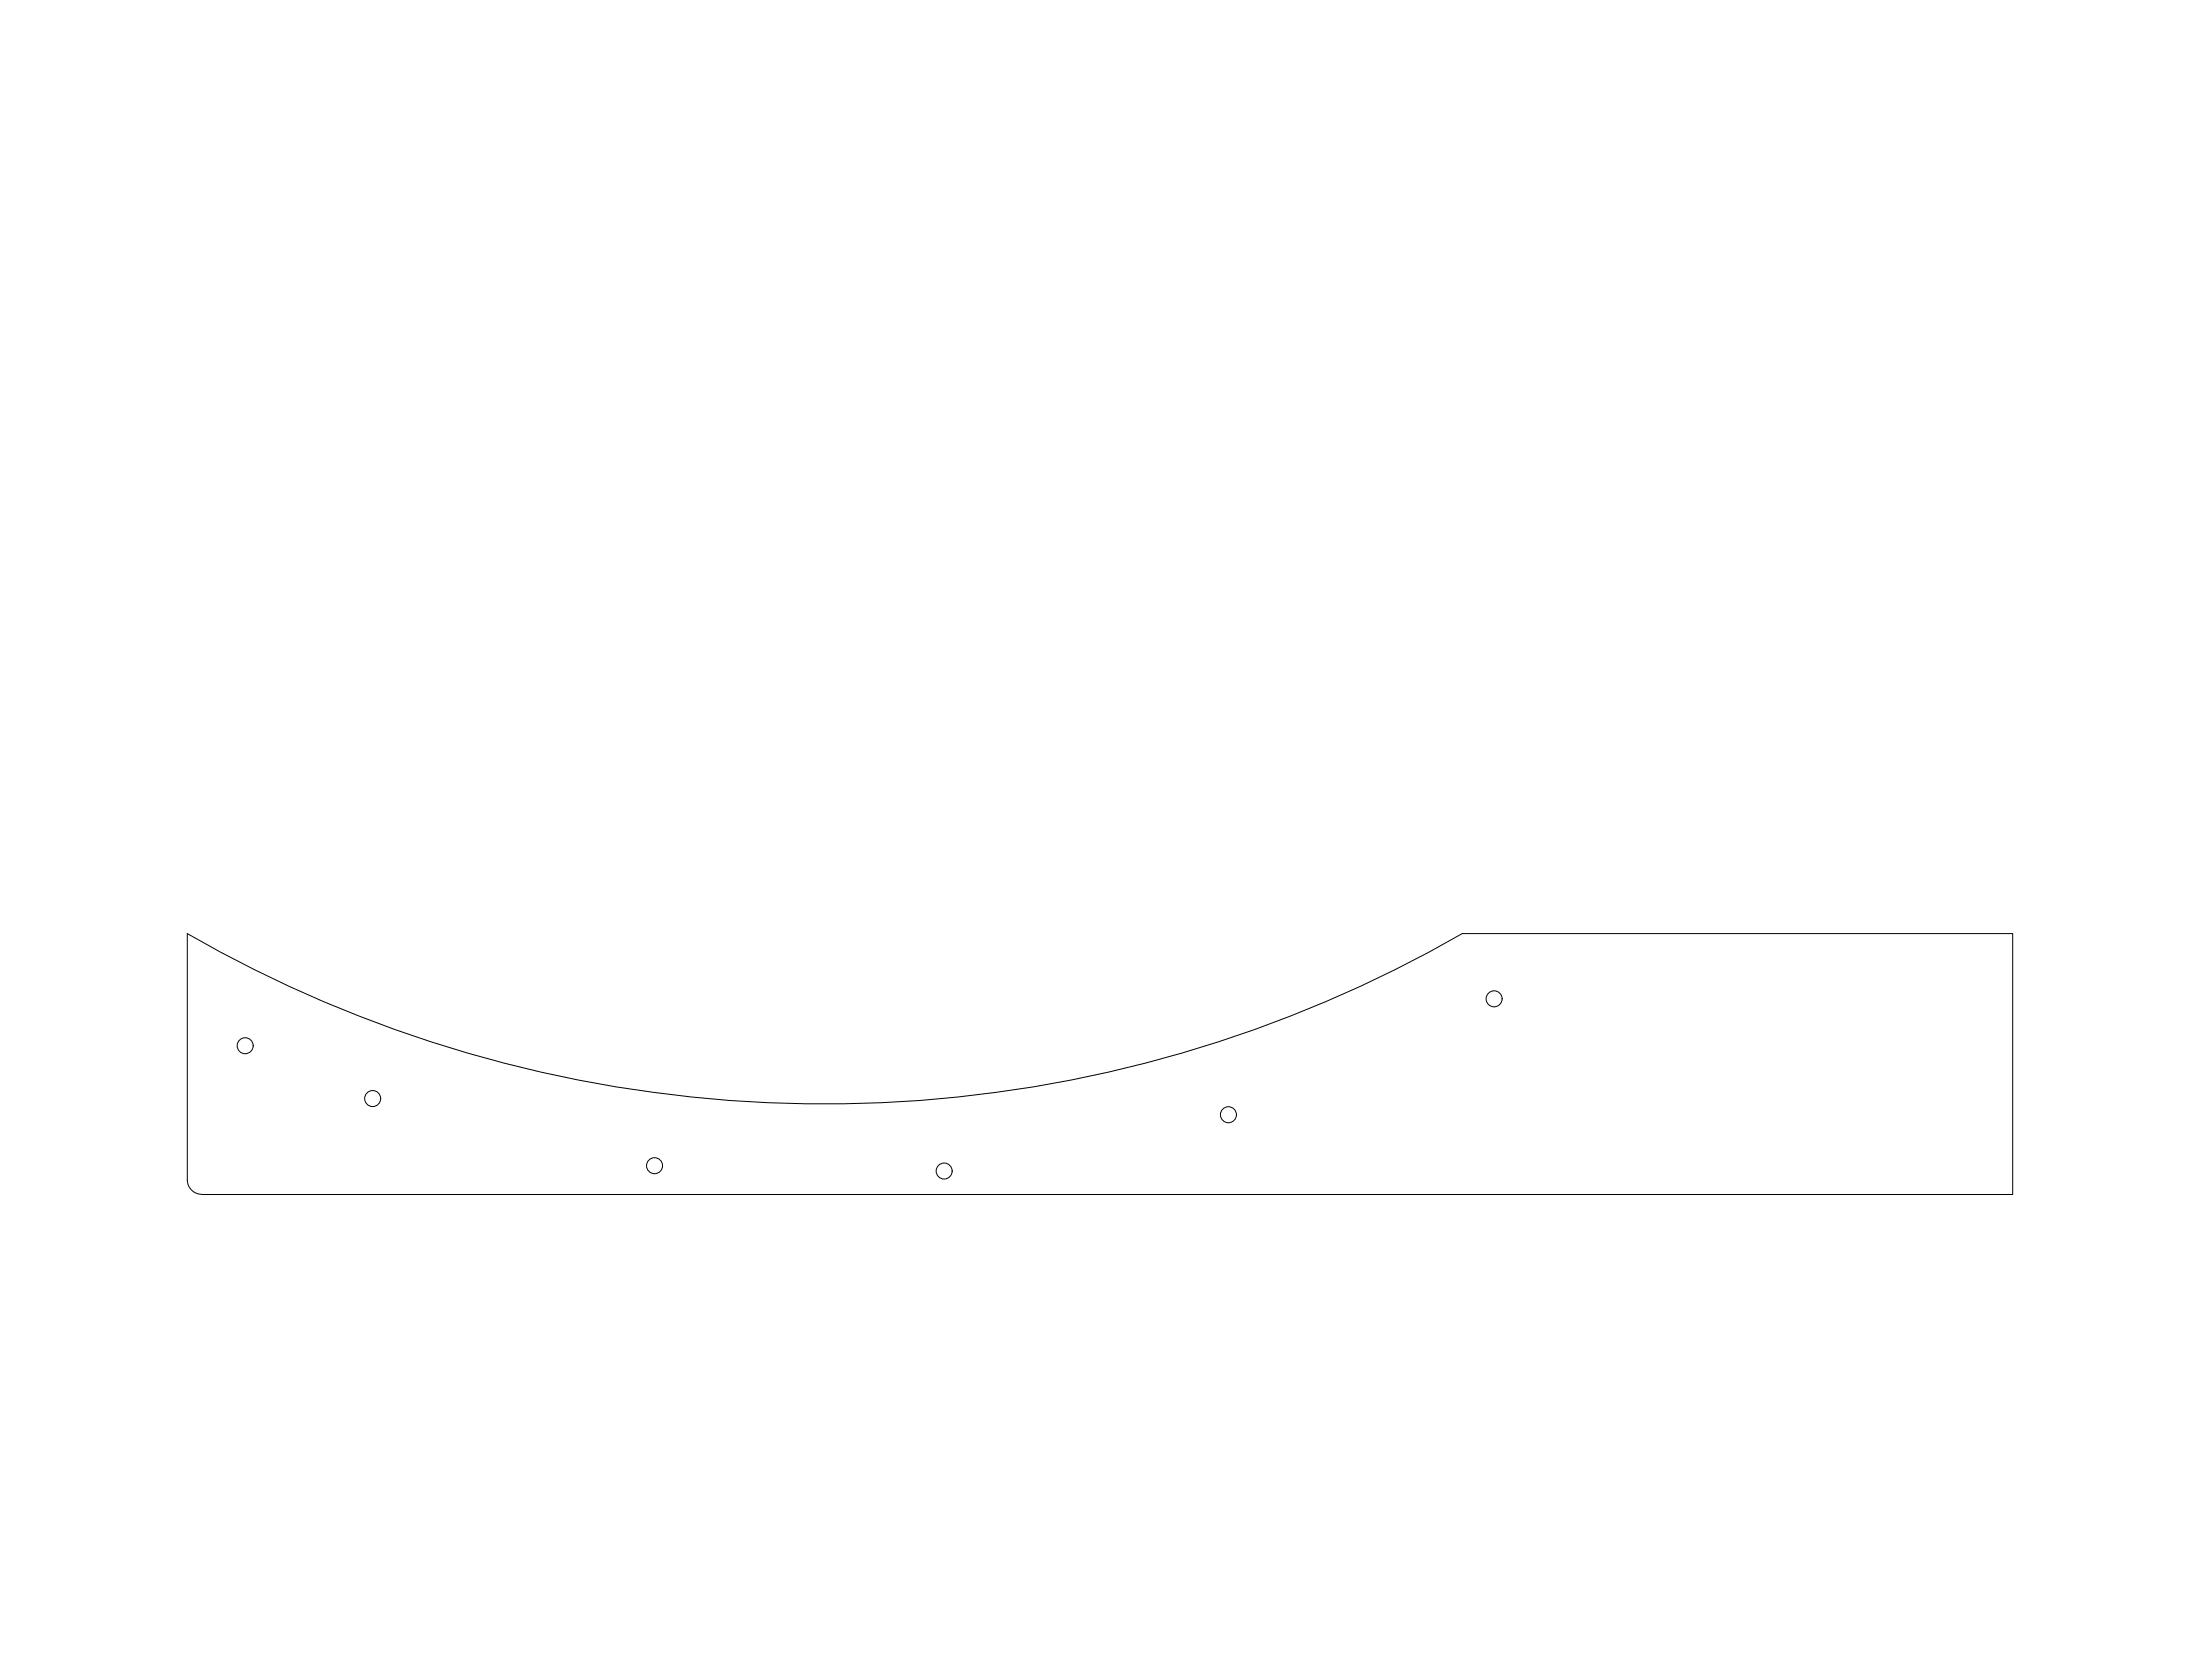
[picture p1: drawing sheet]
<svg xmlns="http://www.w3.org/2000/svg" width="763mm" height="573mm" viewBox="0 0 763 573" stroke-linecap="round" stroke-linejoin="round" font-family="sans-serif">
<!-- layer: 0 -->
<g fill="none" stroke="#000" stroke-width=".35">
<path d="M69.6 412.2a5 5 0 0 1-5-5v-85a441 441 0 0 0 440 0h190v90.1h-624.9"/>
<circle cx="515.7" cy="344.7" r="2.76"/>
<circle cx="84.6" cy="360.9" r="2.76"/>
<circle cx="128.6" cy="379.1" r="2.76"/>
<circle cx="424" cy="384.7" r="2.76"/>
<circle cx="225.9" cy="402.3" r="2.76"/>
<circle cx="325.9" cy="404.2" r="2.76"/>
</g>
</svg>
